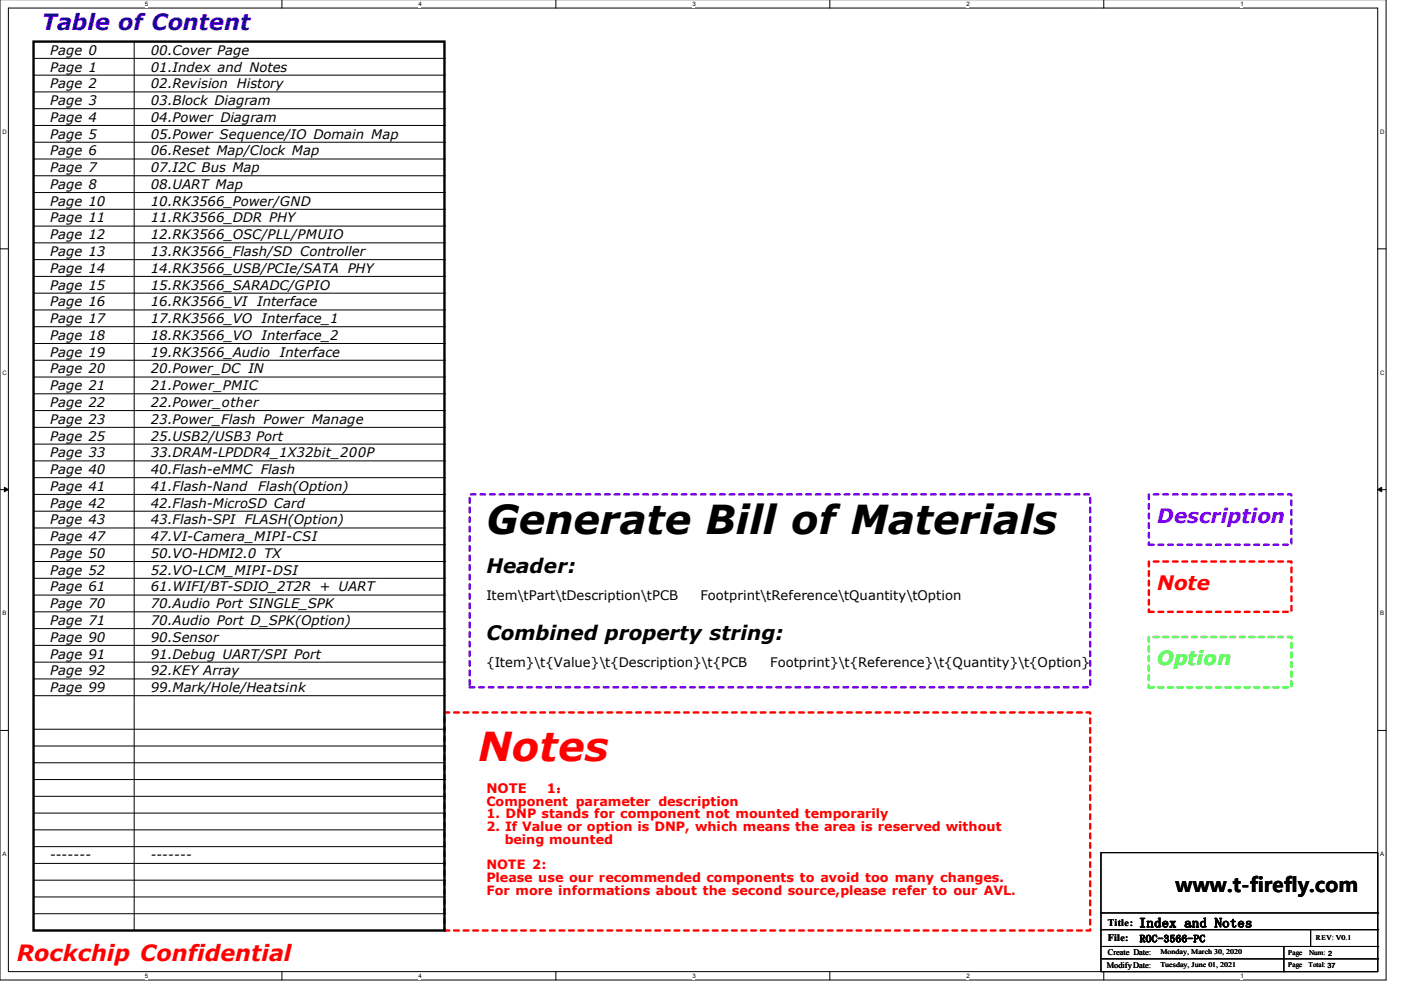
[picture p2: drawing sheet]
<svg xmlns="http://www.w3.org/2000/svg" width="297mm" height="210mm" viewBox="0 0 297 210" stroke-linecap="round" stroke-linejoin="round" font-family="sans-serif">
<defs><g id="words">
<text font-size="8.5" x="103.1" y="113.3">Generate Bill of Materials</text>
<text font-size="8.5" fill="#f00" x="101.3" y="161.3">Notes</text>
<text font-size="4.7" fill="#00f" x="8.9" y="6.4">Table of Content</text>
<text font-size="4.7" fill="#f00" x="3.6" y="203.8">Rockchip Confidential</text>
<text font-size="4.2" fill="#7f00ff" x="245.4" y="110.8">Description</text>
<g font-size="4.2">
<text x="103.1" y="121.5">Header:</text>
<text x="103.1" y="135.7">Combined property string:</text>
<text x="249.3" y="189.2">www.t-firefly.com</text>
</g>
<text font-size="4.2" fill="#f00" x="245.4" y="125.1">Note</text>
<text font-size="4.1" fill="#01ff00" x="245.4" y="141">Option</text>
<g font-size="2.8">
<text x="10.7" y="11.6">Page 0</text>
<text x="32" y="11.6">00.Cover Page</text>
<text x="10.7" y="15.2">Page 1</text>
<text x="32" y="15.2">01.Index and Notes</text>
<text x="10.7" y="18.7">Page 2</text>
<text x="10.7" y="22.3">Page 3</text>
<text x="32" y="18.7">02.Revision History</text>
<text x="32" y="22.3">03.Block Diagram</text>
<text x="10.7" y="25.8">Page 4</text>
<text x="10.7" y="29.4">Page 5</text>
<text x="32" y="25.8">04.Power Diagram</text>
<text x="32" y="29.4">05.Power Sequence/IO Domain Map</text>
<text x="10.7" y="32.9">Page 6</text>
<text x="32" y="32.9">06.Reset Map/Clock Map</text>
<text x="10.7" y="36.5">Page 7</text>
<text x="10.7" y="40.1">Page 8</text>
<text x="32" y="36.5">07.I2C Bus Map</text>
<text x="32" y="40.1">08.UART Map</text>
<text x="10.7" y="43.6">Page 10</text>
<text x="10.7" y="47.2">Page 11</text>
<text x="32" y="43.6">10.RK3566_Power/GND</text>
<text x="32" y="47.2">11.RK3566_DDR PHY</text>
<text x="10.7" y="50.7">Page 12</text>
<text x="32" y="50.7">12.RK3566_OSC/PLL/PMUIO</text>
<text x="10.7" y="54.3">Page 13</text>
<text x="10.7" y="57.8">Page 14</text>
<text x="32" y="54.3">13.RK3566_Flash/SD Controller</text>
<text x="32" y="57.8">14.RK3566_USB/PCIe/SATA PHY</text>
<text x="10.7" y="61.4">Page 15</text>
<text x="10.7" y="65">Page 16</text>
<text x="32" y="61.4">15.RK3566_SARADC/GPIO</text>
<text x="32" y="65">16.RK3566_VI Interface</text>
<text x="10.7" y="68.5">Page 17</text>
<text x="32" y="68.5">17.RK3566_VO Interface_1</text>
<text x="10.7" y="72.1">Page 18</text>
<text x="10.7" y="75.6">Page 19</text>
<text x="32" y="72.1">18.RK3566_VO Interface_2</text>
<text x="32" y="75.6">19.RK3566_Audio</text>
<text x="59.3" y="75.6">Interface</text>
<text x="10.7" y="79.2">Page 20</text>
<text x="10.7" y="82.7">Page 21</text>
<text x="32" y="82.7">21.Power_PMIC</text>
<text x="32" y="79.2">20.Power_DC IN</text>
<text x="10.7" y="86.3">Page 22</text>
<text x="10.7" y="89.8">Page 23</text>
<text x="32" y="89.8">23.Power_Flash Power Manage</text>
<text x="32" y="86.3">22.Power_other</text>
<text x="10.7" y="93.4">Page 25</text>
<text x="32" y="93.4">25.USB2/USB3 Port</text>
<text x="10.7" y="97">Page 33</text>
<text x="10.7" y="100.5">Page 40</text>
<text x="32" y="97">33.DRAM-LPDDR4_1X32bit_200P</text>
<text x="32" y="100.5">40.Flash-eMMC Flash</text>
<text x="10.7" y="104.1">Page 41</text>
<text x="10.7" y="107.6">Page 42</text>
<text x="32" y="104.1">41.Flash-Nand</text>
<text x="32" y="107.6">42.Flash-MicroSD Card</text>
<text x="54.8" y="104.1">Flash(Option)</text>
<text x="10.7" y="111.2">Page 43</text>
<text x="32" y="111.2">43.Flash-SPI FLASH(Option)</text>
<text x="10.7" y="114.7">Page 47</text>
<text x="10.7" y="118.3">Page 50</text>
<text x="32" y="118.3">50.VO-HDMI2.0 TX</text>
<text x="32" y="114.7">47.VI-Camera_MIPI-CSI</text>
<text x="10.7" y="121.9">Page 52</text>
<text x="10.7" y="125.4">Page 61</text>
<text x="32" y="121.8">52.VO-LCM_MIPI-DSI</text>
<text x="32" y="125.4">61.WIFI/BT-SDIO_2T2R + UART</text>
<text x="10.7" y="129">Page 70</text>
<text x="32" y="129">70.Audio Port SINGLE_SPK</text>
<text x="103.1" y="127.2">Item\tPart\tDescription\tPCB</text>
<text x="148.5" y="127.2">Footprint\tReference\tQuantity\tOption</text>
<text x="10.7" y="132.5">Page 71</text>
<text x="10.7" y="136.1">Page 90</text>
<text x="32" y="136.1">90.Sensor</text>
<text x="32" y="132.5">70.Audio Port D_SPK(Option)</text>
<text x="10.7" y="139.6">Page 91</text>
<text x="10.7" y="143.2">Page 92</text>
<text x="32" y="139.6">91.Debug UART/SPI Port</text>
<text x="32" y="143.2">92.KEY Array</text>
<text x="103.1" y="141.4">{Item}\t{Value}\t{Description}\t{PCB</text>
<text x="163.3" y="141.4">Footprint}\t{Reference}\t{Quantity}\t{Option}</text>
<text x="10.7" y="146.7">Page 99</text>
<text x="32" y="146.7">99.Mark/Hole/Heatsink</text>
<text x="241.5" y="196.6">Index and Notes</text>
</g>
<g font-size="2.8" fill="#f00">
<text x="103.1" y="168.1">NOTE</text>
<text x="115.9" y="168.1">1：</text>
</g>
<g font-size="2.7" fill="#f00">
<text x="103.1" y="170.8">Component parameter description</text>
<text x="103.1" y="173.5">1. DNP stands for component not mounted temporarily</text>
<text x="103.1" y="176.2">2. If Value or option is DNP, which means the area is reserved without</text>
<text x="107" y="178.9">being mounted</text>
<text x="103.1" y="184.3">NOTE 2:</text>
<text x="103.1" y="187">Please use our recommended components to avoid too many changes.</text>
<text x="103.1" y="189.8">For more informations about the second source,please refer to our AVL.</text>
</g>
<g font-size="2.6">
<text x="10.7" y="182.2">-------</text>
<text x="32" y="182.2">-------</text>
</g>
<g font-size="2.1">
<text x="234.9" y="196.3">Title:</text>
<text x="234.9" y="199.5">File:</text>
<text x="241.6" y="199.7">ROC-3566-PC</text>
</g>
<g font-size="1.8">
<text x="234.9" y="202.5">Create Date:</text>
<text x="234.7" y="205.2">Modify Date:</text>
</g>
<g font-size="1.5">
<text x="246" y="202.4">Monday, March 30, 2020</text>
<text x="273.1" y="202.5">Page</text>
<text x="277.5" y="202.5">Num: 2</text>
<text x="279" y="199.3">REV: V0.1</text>
<text x="246" y="205.1">Tuesday, June 01, 2021</text>
<text x="273.1" y="205.1">Page</text>
<text x="277.5" y="205.1">Total: 37</text>
</g>
<g font-size="1.3">
<text x="30.7" y="1.4">5</text>
<text x="88.7" y="1.4">4</text>
<text x="146.8" y="1.4">3</text>
<text x="204.9" y="1.4">2</text>
<text x="263" y="1.4">1</text>
<text x=".5" y="28.4">D</text>
<text x="292.6" y="28.4">D</text>
<text x=".5" y="79.4">C</text>
<text x="292.6" y="79.4">C</text>
<text x=".5" y="130.5">B</text>
<text x="292.6" y="130.5">B</text>
<text x=".5" y="181.5">A</text>
<text x="292.6" y="181.5">A</text>
<text x="30.7" y="207.4">5</text>
<text x="88.7" y="207.4">4</text>
<text x="146.8" y="207.4">3</text>
<text x="204.9" y="207.4">2</text>
<text x="263" y="207.4">1</text>
</g>
</g></defs>
<path d="M0 -.1v207.9h293.9v-207.9M1.8 1.7h290.3v204.3h-290.3z" fill="none" stroke="#000" stroke-width=".21"/>
<g fill="#fff">
<path d="M30.7 .2h.6v1.3h-.6z"/>
<path d="M30.7 206.3h.6v1.3h-.6z"/>
</g>
<path d="M59.8 -.1v1.8M59.8 206v1.8" fill="none" stroke="#000" stroke-width=".21"/>
<g fill="#fff">
<path d="M88.7 .2h.6v1.3h-.6z"/>
<path d="M88.7 206.3h.6v1.3h-.6z"/>
</g>
<path d="M117.9 -.1v1.8M117.9 206v1.8" fill="none" stroke="#000" stroke-width=".21"/>
<g fill="#fff">
<path d="M146.8 .2h.6v1.3h-.6z"/>
<path d="M146.8 206.3h.6v1.3h-.6z"/>
</g>
<path d="M175.9 -.1v1.8M175.9 206v1.8" fill="none" stroke="#000" stroke-width=".21"/>
<g fill="#fff">
<path d="M204.9 .2h.6v1.3h-.6z"/>
<path d="M204.9 206.3h.6v1.3h-.6z"/>
</g>
<path d="M234 -.1v1.8M234 206v1.8" fill="none" stroke="#000" stroke-width=".21"/>
<g fill="#fff">
<path d="M263 .2h.6v1.3h-.6z"/>
<path d="M263 206.3h.6v1.3h-.6z"/>
<path d="M.5 27.2h.9v1.3h-.9z"/>
<path d="M292.6 27.2h.9v1.3h-.9z"/>
<path d="M.5 78.2h.9v1.4h-.9z"/>
<path d="M292.6 78.2h.9v1.4h-.9z"/>
</g>
<path d="M0 52.8h1.8M292.1 52.8h1.8" fill="none" stroke="#000" stroke-width=".21"/>
<g fill="#fff">
<path d="M.5 129.3h.8v1.4h-.8z"/>
<path d="M292.6 129.3h.8v1.4h-.8z"/>
</g>
<path d="M0 103.8h1.8M292.1 103.8h1.8" fill="none" stroke="#000" stroke-width=".21"/>
<path d="M.9 103.3l.9 .5-.9 .4zM292.1 103.8l.8-.5v.9z" fill="#000" stroke="#000" stroke-width=".21"/>
<g fill="#fff">
<path d="M.5 180.4h.7v1.3h-.7z"/>
<path d="M292.6 180.4h.7v1.3h-.7z"/>
</g>
<g fill="none" stroke="#000" stroke-width=".21">
<path d="M7.1 12.4h87.1M7.1 15.9h87.1M7.1 19.5h87.1M28.4 8.8v188.5M94.2 12.4h.1M94.2 15.9h.1M94.2 19.5h.1M7.1 23h87.1M7.1 26.6h87.1M7.1 30.2h87.1M7.1 33.7h87.1M7.1 37.3h87.1"/>
<path d="M94.2 23h.1M94.2 26.6h.1M94.2 30.2h.1M94.2 33.7h.1M94.2 37.3h.1M7.1 40.8h87.1M7.1 44.4h87.1M7.1 47.9h87.1M7.1 51.5h87.1M7.1 55h87.1M7.1 58.6h87.1M94.2 40.8h.1"/>
<path d="M94.2 44.4h.1M94.2 47.9h.1M94.2 51.5h.1M94.2 55h.1M94.2 58.6h.1M7.1 62.2h87.1M7.1 65.7h87.1M7.1 69.3h87.1M7.1 72.8h87.1M7.1 76.4h87.1M7.1 79.9h87.1M94.2 62.2h.1"/>
<path d="M94.2 65.7h.1M94.2 69.3h.1M94.2 72.8h.1M94.2 76.4h.1M94.2 79.9h.1M7.1 83.5h87.1M7.1 87.1h87.1M7.1 90.6h87.1M7.1 94.2h87.1M7.1 97.7h87.1M94.2 83.5h.1M94.2 87.1h.1"/>
<path d="M94.2 90.6h.1M94.2 94.2h.1M94.2 97.7h.1M7.1 101.3h87.1M7.1 104.8h87.1M7.1 108.4h87.1M7.1 111.9h87.1M7.1 115.5h87.1M7.1 119.1h87.1M94.2 101.3h.1M94.2 104.8h.1M94.2 108.4h.1"/>
<path d="M94.2 111.9h.1M94.2 115.5h.1M94.2 119.1h.1M7.1 122.6h87.1M7.1 126.2h87.1M7.1 129.7h87.1M7.1 133.3h87.1M7.1 136.8h87.1M94.2 122.6h.1M94.2 126.2h.1M94.2 129.7h.1M94.2 133.3h.1"/>
<path d="M94.2 136.8h.1M0 154.9h1.8M7.1 140.4h87.1M7.1 143.9h87.1M7.1 147.5h87.1M7.1 154.6h87.1M7.1 158.2h87.1M94.2 140.4h.1M94.2 143.9h.1M94.2 147.5h.1M94.2 154.6h.1M94.2 158.2h.1"/>
<path d="M292.1 154.9h1.8M7.1 161.7h87.1M7.1 165.3h87.1M7.1 168.8h87.1M7.1 172.4h87.1M7.1 176h87.1M7.1 179.5h87.1M94.2 161.7h.1M94.2 165.3h.1M94.2 168.8h.1M94.2 172.4h.1M94.2 176h.1"/>
<path d="M94.2 179.5h.1M7.1 183.1h87.1M7.1 186.6h87.1M7.1 190.2h87.1M7.1 193.7h87.1M28.4 197.3h.1M94.2 183.1h.1M94.2 186.6h.1M94.2 190.2h.1M94.2 193.7h.1M233.4 180.8h58.7v25.2h-58.7zM233.4 193.6h58.7"/>
<path d="M233.4 197.1h58.7M277.9 197.1v3.6M292.1 193.6h.1M292.1 197.1h.1M233.4 200.7h58.7M233.4 203.3h58.7M272.2 206h.1M272.2 200.7v5.3M277.9 200.7h.1M292.1 200.7h.1M292.1 203.3h.1"/>
</g>
<path d="M243.6 119.1h30.2v10.6h-30.2zM94.2 151.1h136.9v46.2h-136.9z" fill="none" stroke="#f00" stroke-width=".51" stroke-dasharray="1 1"/>
<path d="M99.6 104.8h131.5v40.9h-131.5zM243.6 104.8h30.2v10.7h-30.2z" fill="none" stroke="#7f00ff" stroke-width=".51" stroke-dasharray="1 1"/>
<path d="M243.6 135.1h30.2v10.6h-30.2z" fill="none" stroke="#01ff00" stroke-width=".51" stroke-dasharray="1 1"/>
<path d="M7.1 8.8h87.1v188.5h-87.1z" fill="none" stroke="#000" stroke-width=".51"/>
<use href="#words"/>
</svg>
